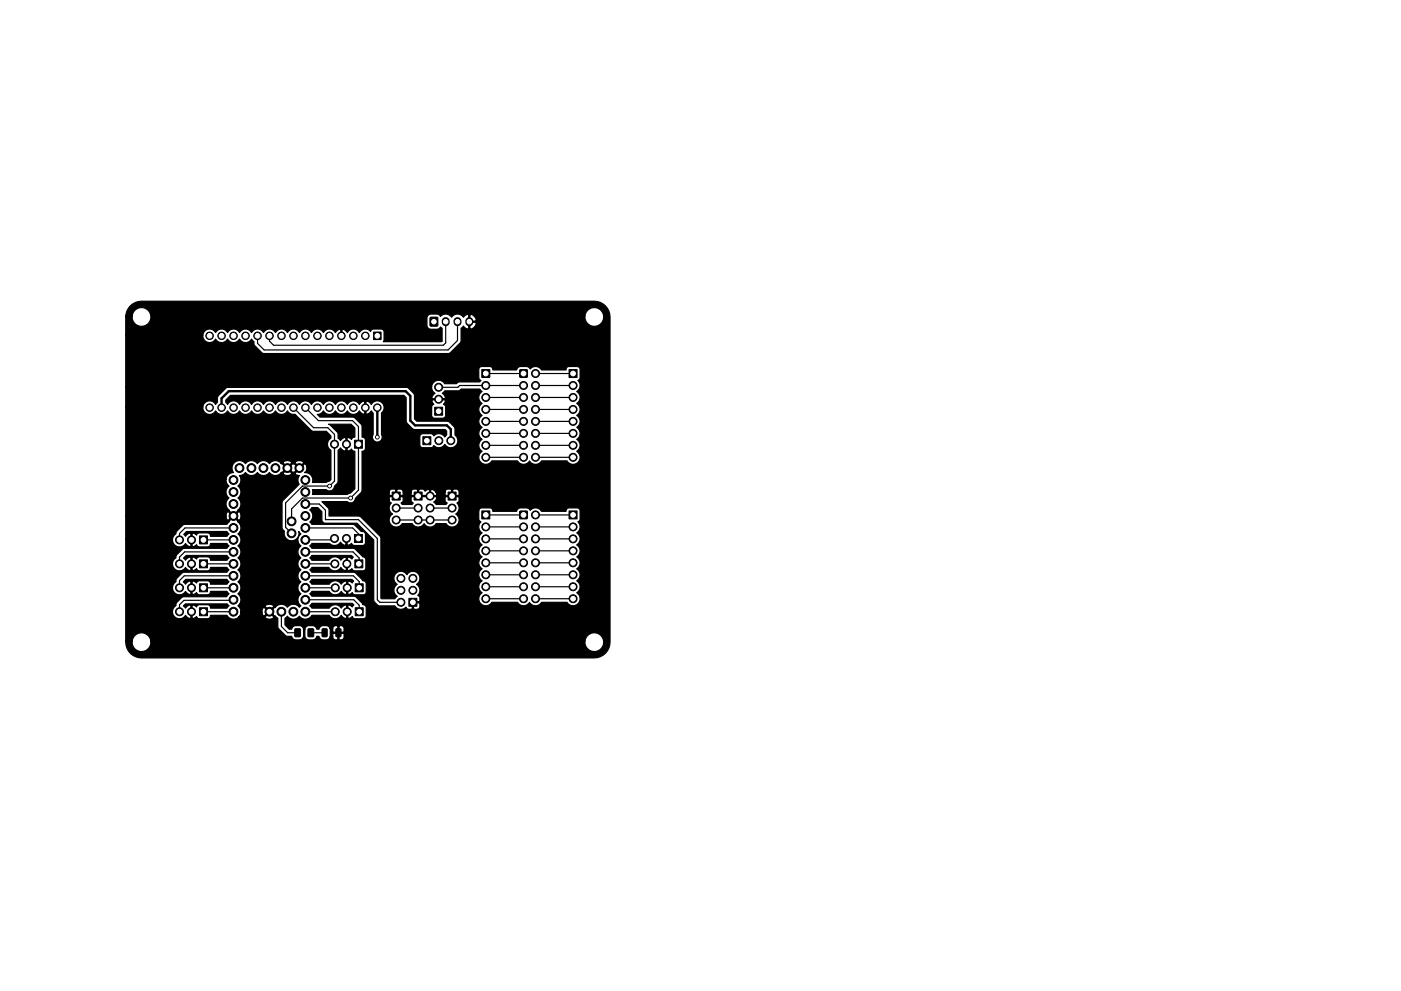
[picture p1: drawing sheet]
<svg xmlns="http://www.w3.org/2000/svg" width="297mm" height="210mm" viewBox="0 0 297 210" stroke-linecap="round" stroke-linejoin="round" font-family="sans-serif">
<g fill="#000" stroke="#000" stroke-width=".21">
<path d="M79.2 70.4h1.6v1.6h-1.6zM91.2 67.3l1.6 .1v1.8l-1.6-.1zM110.2 78.5h1.6v1.5h-1.6zM75.1 93.4h1.7v1.7h-1.7zM89.7 92.6h1.7v1.7h-1.7zM92.1 86.4h1.7v1.7h-1.7zM102.1 78.4h1.7v1.7h-1.7zM120.6 78.4h1.8v1.7h-1.8zM42.3 118.8h1.7v1.7h-1.7zM42.3 113.7h1.7v1.7h-1.7zM75.1 113.4h1.7v1.7h-1.7zM75.2 118.8h1.7v1.7h-1.7z"/>
<path d="M83.1 104.4h1.7v1.7h-1.7zM87.8 104.4h1.7v1.7h-1.7zM95 104.4h1.7v1.7h-1.7zM102.1 108.4h1.7v1.7h-1.7zM110.2 108.5h1.6v1.5h-1.6zM120.6 108.4h1.8v1.7h-1.8zM42.3 128.9h1.7v1.7h-1.7zM42.3 123.9h1.7v1.7h-1.7zM62.5 133.4l1.2 .1-.1 1.6-1.1-.1zM65.3 133.4l1.2 .1-.1 1.6-1.1-.1zM68.3 133.4h.9l.2 .1v1.4l-.1 .2h-.8l-.2-.1zM71.3 133.4h.8l.2 .1v1.4l-.1 .2h-.8l-.2-.1z"/>
<path d="M75.3 123.9h1.7v1.7h-1.7zM75.3 128.9h1.7v1.7h-1.7zM86.7 126.9h1.7v1.7h-1.7z"/>
<circle cx="44.4" cy="71.2" r=".8"/>
<circle cx="47" cy="71.2" r=".8"/>
<circle cx="49.5" cy="71.2" r=".8"/>
<circle cx="52.1" cy="71.2" r=".8"/>
<circle cx="54.6" cy="71.2" r=".8"/>
<circle cx="57.1" cy="71.2" r=".8"/>
<circle cx="59.7" cy="71.2" r=".8"/>
<circle cx="62.2" cy="71.2" r=".8"/>
<circle cx="64.8" cy="71.2" r=".8"/>
<circle cx="67.3" cy="71.2" r=".8"/>
<circle cx="69.8" cy="71.2" r=".8"/>
<circle cx="72.4" cy="71.2" r=".8"/>
<circle cx="74.9" cy="71.2" r=".8"/>
<circle cx="77.5" cy="71.2" r=".8"/>
<circle cx="113.5" cy="79.2" r=".85"/>
<circle cx="44.4" cy="86.5" r=".8"/>
<circle cx="47" cy="86.5" r=".8"/>
<circle cx="49.5" cy="86.5" r=".8"/>
<circle cx="50.8" cy="99.3" r=".94"/>
<circle cx="52.1" cy="86.5" r=".8"/>
<circle cx="53.3" cy="99.3" r=".94"/>
<circle cx="54.6" cy="86.5" r=".8"/>
<circle cx="55.8" cy="99.3" r=".94"/>
<circle cx="57.1" cy="86.5" r=".8"/>
<circle cx="58.4" cy="99.3" r=".94"/>
<circle cx="59.7" cy="86.5" r=".8"/>
<circle cx="60.9" cy="99.3" r=".94"/>
<circle cx="62.2" cy="86.5" r=".8"/>
<circle cx="63.5" cy="99.3" r=".94"/>
<circle cx="64.8" cy="86.5" r=".8"/>
<circle cx="67.3" cy="86.5" r=".8"/>
<circle cx="69.8" cy="86.5" r=".8"/>
<circle cx="70.9" cy="94.2" r=".85"/>
<circle cx="72.4" cy="86.5" r=".8"/>
<circle cx="73.5" cy="94.2" r=".85"/>
<circle cx="74.9" cy="86.5" r=".8"/>
<circle cx="77.5" cy="86.5" r=".8"/>
<circle cx="80" cy="86.5" r=".8"/>
<circle cx="80" cy="92.7" r=".4"/>
<circle cx="93" cy="82.2" r=".85"/>
<circle cx="93" cy="84.7" r=".85"/>
<circle cx="93" cy="93.5" r=".85"/>
<circle cx="95.6" cy="93.5" r=".85"/>
<circle cx="103" cy="84.3" r=".85"/>
<circle cx="103" cy="97" r=".85"/>
<circle cx="103" cy="89.4" r=".85"/>
<circle cx="103" cy="86.9" r=".85"/>
<circle cx="103" cy="94.5" r=".85"/>
<circle cx="103" cy="91.9" r=".85"/>
<circle cx="103" cy="81.8" r=".85"/>
<circle cx="111" cy="89.4" r=".85"/>
<circle cx="111" cy="86.9" r=".85"/>
<circle cx="111" cy="84.3" r=".85"/>
<circle cx="111" cy="97" r=".85"/>
<circle cx="111" cy="91.9" r=".85"/>
<circle cx="111" cy="81.8" r=".85"/>
<circle cx="111" cy="94.5" r=".85"/>
<circle cx="113.5" cy="91.9" r=".85"/>
<circle cx="113.5" cy="84.3" r=".85"/>
<circle cx="113.5" cy="86.9" r=".85"/>
<circle cx="113.5" cy="81.8" r=".85"/>
<circle cx="113.5" cy="94.5" r=".85"/>
<circle cx="113.5" cy="97" r=".85"/>
<circle cx="113.5" cy="89.4" r=".85"/>
<circle cx="121.5" cy="86.9" r=".85"/>
<circle cx="121.5" cy="94.5" r=".85"/>
<circle cx="121.5" cy="97" r=".85"/>
<circle cx="121.5" cy="91.9" r=".85"/>
<circle cx="121.5" cy="81.8" r=".85"/>
<circle cx="121.5" cy="89.4" r=".85"/>
<circle cx="121.5" cy="84.3" r=".85"/>
<circle cx="38.1" cy="114.5" r=".85"/>
<circle cx="38.1" cy="119.6" r=".85"/>
<circle cx="40.6" cy="114.5" r=".85"/>
<circle cx="40.6" cy="119.6" r=".85"/>
<circle cx="49.5" cy="112" r=".94"/>
<circle cx="49.5" cy="106.9" r=".94"/>
<circle cx="49.5" cy="109.5" r=".94"/>
<circle cx="49.5" cy="117.1" r=".94"/>
<circle cx="49.5" cy="104.4" r=".94"/>
<circle cx="49.5" cy="101.8" r=".94"/>
<circle cx="49.5" cy="114.5" r=".94"/>
<circle cx="49.5" cy="119.6" r=".94"/>
<circle cx="61.8" cy="113.2" r=".94"/>
<circle cx="61.8" cy="110.6" r=".94"/>
<circle cx="64.7" cy="104.4" r=".94"/>
<circle cx="64.7" cy="117.1" r=".94"/>
<circle cx="64.7" cy="109.5" r=".94"/>
<circle cx="64.7" cy="112" r=".94"/>
<circle cx="64.7" cy="101.8" r=".94"/>
<circle cx="64.7" cy="106.9" r=".94"/>
<circle cx="64.7" cy="114.5" r=".94"/>
<circle cx="64.7" cy="119.6" r=".94"/>
<circle cx="69.9" cy="103.1" r=".4"/>
<circle cx="70.9" cy="114.2" r=".85"/>
<circle cx="71" cy="119.6" r=".85"/>
<circle cx="73.5" cy="114.2" r=".85"/>
<circle cx="73.5" cy="119.6" r=".85"/>
<circle cx="74.3" cy="105.7" r=".4"/>
<circle cx="84" cy="110.3" r=".85"/>
<circle cx="84" cy="107.8" r=".85"/>
<circle cx="88.6" cy="107.8" r=".85"/>
<circle cx="88.6" cy="110.3" r=".85"/>
<circle cx="91.2" cy="107.8" r=".85"/>
<circle cx="91.2" cy="110.3" r=".85"/>
<circle cx="91.2" cy="105.2" r=".85"/>
<circle cx="95.9" cy="110.3" r=".85"/>
<circle cx="95.9" cy="107.8" r=".85"/>
<circle cx="103" cy="114.3" r=".85"/>
<circle cx="103" cy="111.8" r=".85"/>
<circle cx="103" cy="116.9" r=".85"/>
<circle cx="103" cy="119.4" r=".85"/>
<circle cx="111" cy="119.4" r=".85"/>
<circle cx="111" cy="114.3" r=".85"/>
<circle cx="111" cy="111.8" r=".85"/>
<circle cx="111" cy="116.9" r=".85"/>
<circle cx="113.5" cy="109.2" r=".85"/>
<circle cx="113.5" cy="116.9" r=".85"/>
<circle cx="113.5" cy="119.4" r=".85"/>
<circle cx="113.5" cy="114.3" r=".85"/>
<circle cx="113.5" cy="111.8" r=".85"/>
<circle cx="121.5" cy="116.9" r=".85"/>
<circle cx="121.5" cy="114.3" r=".85"/>
<circle cx="121.5" cy="111.8" r=".85"/>
<circle cx="121.5" cy="119.4" r=".85"/>
<circle cx="38.1" cy="129.8" r=".85"/>
<circle cx="38.1" cy="124.7" r=".85"/>
<circle cx="40.6" cy="129.8" r=".85"/>
<circle cx="40.6" cy="124.7" r=".85"/>
<circle cx="49.5" cy="124.7" r=".94"/>
<circle cx="49.5" cy="129.8" r=".94"/>
<circle cx="49.5" cy="127.2" r=".94"/>
<circle cx="49.5" cy="122.2" r=".94"/>
<circle cx="57.1" cy="129.8" r=".94"/>
<circle cx="59.7" cy="129.8" r=".94"/>
<circle cx="62.2" cy="129.8" r=".94"/>
<circle cx="64.7" cy="122.2" r=".94"/>
<circle cx="64.7" cy="127.2" r=".94"/>
<circle cx="64.7" cy="129.8" r=".94"/>
<circle cx="64.7" cy="124.7" r=".94"/>
<circle cx="71.1" cy="129.8" r=".85"/>
<circle cx="71.1" cy="124.7" r=".85"/>
<circle cx="73.6" cy="129.8" r=".85"/>
<circle cx="73.6" cy="124.7" r=".85"/>
<circle cx="85" cy="127.8" r=".85"/>
<circle cx="85" cy="122.7" r=".85"/>
<circle cx="85" cy="125.2" r=".85"/>
<circle cx="87.5" cy="122.7" r=".85"/>
<circle cx="87.5" cy="125.2" r=".85"/>
<circle cx="103" cy="121.9" r=".85"/>
<circle cx="103" cy="124.5" r=".85"/>
<circle cx="103" cy="127" r=".85"/>
<circle cx="111" cy="124.5" r=".85"/>
<circle cx="111" cy="121.9" r=".85"/>
<circle cx="111" cy="127" r=".85"/>
<circle cx="113.5" cy="121.9" r=".85"/>
<circle cx="113.5" cy="124.5" r=".85"/>
<circle cx="113.5" cy="127" r=".85"/>
<circle cx="121.5" cy="124.5" r=".85"/>
<circle cx="121.5" cy="121.9" r=".85"/>
<circle cx="121.5" cy="127" r=".85"/>
</g>
<path d="M94.5 68.1v.3M97 68.1v.3M99.5 68.1v.3" fill="none" stroke="#000" stroke-width="1.7"/>
<path d="M47 86.5v-2l1.5-1.5h37.5l1 1v5.2l1 1h6.7l.9 .9v2.4M80 86.5v6.2" fill="none" stroke="#000" stroke-width=".5"/>
<g fill="none" stroke="#000" stroke-width=".25">
<path d="M94.5 68.2v4.5l-.5 .5h-36l-.9-.8v-1.2M97 68.2v4l-2 2h-39l-1.4-1.4v-1.6M103 79.2h8M113.5 79.2h8M62.2 86.5l4.3 4.2h3l1.4 1.5v9.9l-1 1h-5.8l-3.5 3.6v5.2l1.2 1.3M64.8 86.5l2.7 2.7h7.2l1.3 1.3v13.5l-1.7 1.7h-10.2l-2.3 2.3v2.6M103 97h8M103 94.5h8M103 91.9h8M103 89.4h8M103 86.9h8M103 84.3h8"/>
<path d="M111 81.8h-13.5l-.4 .4h-4.1M113.5 97h8M113.5 94.5h8M113.5 91.9h8M113.5 89.4h8M113.5 86.9h8M113.5 84.3h8M113.5 81.8h8M43.1 119.6h6.4M43.1 114.5h6.4M49.5 117.1h-10.3l-1.1 1.1v1.4M49.5 112h-10.3l-1.1 1.2v1.3"/>
<path d="M64.7 112h10.1l1.4 1.4v1.1M64.7 117.1h10.1l1.4 1.3v1.2M64.7 106.9h3l1.3 1.3v2h7l4 4v13l.5 .6h4.5M64.7 119.6h6.4M64.7 114.5h6.4M84 110.3h11.8M84 107.8h4.7M91.2 107.8h4.6M103 119.4h8M103 116.9h8M103 114.3h8M103 111.8h8"/>
<path d="M103 109.2h8M113.5 119.4h8M113.5 116.9h8M113.5 114.3h8M113.5 111.8h8M113.5 109.2h8M43.1 124.7h6.4M43.1 129.8h6.4M49.5 122.2h-10.4l-1 1v1.5M49.5 127.2l-.1 .2h-10.4l-.9 .9v1.5M59.7 129.8v3.1l1.3 1.3h2.1M64.7 124.7h6.4"/>
<path d="M64.7 122.2h10.2l1.3 1.2v1.3M64.7 127.2h10.3l1.2 1.2v1.4M64.7 129.8h6.4M65.9 134.2h2.9M103 127h8M103 124.5h8M103 121.9h8M113.5 127h8M113.5 124.5h8M113.5 121.9h8"/>
</g>
<path d="M27.6 64.9a3.4 3.4 0 0 1 2.4-1l96.6 .1a3.3 3.3 0 0 1 2.7 3.3v69.6a3.3 3.3 0 0 1-3.3 2.7l-96.6-.1a3.4 3.4 0 0 1-2.7-3.4h1.3v.3a1.99 1.99 0 0 0 2.2 1.8 1.99 1.99 0 0 0 1.8-2.1h92v.3a1.99 1.99 0 0 0 3.1 1.5 1.99 1.99 0 0 0 0-3.3 1.99 1.99 0 0 0-3.1 1.5h-92l-.1-.4a1.99 1.99 0 0 0-2.1-1.4 1.99 1.99 0 0 0-1.8 1.8h-1.3v-21.7h9.9v.3a1.49 1.49 0 0 0 1.1 1.3 1.49 1.49 0 0 0 1.6-.7l.3 .3a.67 .67 0 0 0 .9 .3v-2.7l-.3-.1-.4 .2-.5 .5-.3-.4 .6-.6h8.5l.5 .5-.5 .5-3.5-.1a.64 .64 0 0 0-.6-.6h-1.8l-.5 .4-.6-.3h-.4v2.7a.7 .7 0 0 0 1-.3l.5 .4h1.8a.65 .65 0 0 0 .6-.7h3.5l.5 .5-.5 .5h-9.1l-1.5 1.3-.2 .6a1.55 1.55 0 0 0-.6 2.1 1.55 1.55 0 0 0 2.1 .6l.5-.5 .5 .5 .4 .2 .3-.2v-2.6a.96 .96 0 0 0-1.2 .6l-.4-.5 .6-.6h8.6l.5 .6-.5 .5h-3.5a.65 .65 0 0 0-.6-.8l-1.8 .1-.5 .4-.6-.4-.4 .1v2.6a.7 .7 0 0 0 1-.3l.5 .5h1.8a.65 .65 0 0 0 .6-.7h3.5l.5 .5-.5 .5h-9.2l-1.5 1.4-.1 .6a1.49 1.49 0 0 0-.3 2.4 1.49 1.49 0 0 0 2.3-.3l.3 .3a.67 .67 0 0 0 .9 .2v-2.6l-.3-.1-.4 .1-.5 .5-.4-.4 .5-.6h8.7l.5 .5-.5 .5h-3.5a.64 .64 0 0 0-.6-.7h-1.8l-.5 .5-.6-.4-.4 .1v2.6a.7 .7 0 0 0 1-.3l.5 .5h1.8a.65 .65 0 0 0 .6-.7h3.5l.5 .5-.5 .6h-9.2l-1.4 1.2-.2 .7-.2 .1a1.49 1.49 0 0 0 0 2.3 1.49 1.49 0 0 0 2.2-.3l.3 .3a.67 .67 0 0 0 .9 .2v-2.6l-.3-.2-.4 .2-.5 .5-.4-.4 .4-.5h8.9l.4 .4-.5 .5-3.5-.1a.64 .64 0 0 0-.6-.6h-1.8l-.5 .5-.6-.4-.4 .1v2.6a.7 .7 0 0 0 1-.3l.5 .5h1.8a.65 .65 0 0 0 .6-.8h3.5l.2 .3a1.57 1.57 0 0 0 2.3 .1h5.6l.1 .2 .9 .3 .7-.3 .1-.2-.9-.9-.9 .9h-5.6l.5-1h4.4a.75 .75 0 0 0 .5 .8l.9-.9-.9-.9a.89 .89 0 0 0-.5 1h-4.4l-.1-.6-.4-.6h5.6l.9 .9 .9-.9-.1-.3-.8-.2-.8 .2-.1 .3h-5.6l-.2-.2a1.57 1.57 0 0 0 0-2.5 1.57 1.57 0 0 0 0-2.6 1.57 1.57 0 0 0 0-2.5 1.57 1.57 0 0 0 0-2.5 1.57 1.57 0 0 0 0-2.6 1.57 1.57 0 0 0 0-2.5 1.57 1.57 0 0 0 0-2.6v-.1l-.9-1-1.4 1.6-9 .1-.4 .2-1.3 1.3-.1 .5-.6 .5-.1 .6h-9.9v-4.9h21.2l.2 .8 .3 .1 .9-.9h.4l.9 .9a1.09 1.09 0 0 0 0-1.8l-.9 .9h-.4l-.9-.9h-.3l-.2 .9h-21.2v-7.8h21.2l.2 .9 .5 .5a1.57 1.57 0 0 0 0 2.6 1.57 1.57 0 0 0 0 2.5v.2l.9 .9 .9-.9v-.2a1.57 1.57 0 0 0 0-2.5 1.57 1.57 0 0 0 0-2.6 1.56 1.56 0 0 0 .3-2.2l.8-.2 .5-.5a1.57 1.57 0 0 0 2.6 0 1.57 1.57 0 0 0 2.5 0 1.56 1.56 0 0 0 2.4 .2h.5l.1 .3 .6 .2 .6-.1 .5-.1v-.3l-.9-.9-.9 .9h-.5l1.3-1.1h.3l.9 .9h.4l.9-.9-.9-.9h-.4l-.9 .9h-.3l-1.3-1.1h.5l.9 .9 .9-.9h.8l.9 .9 .9-.9a1.09 1.09 0 0 0-1.8 0h-.8v-.2l-.9-.3-.8 .3-.1 .2h-.5a1.56 1.56 0 0 0-2.4 .2 1.57 1.57 0 0 0-2.5 0 1.57 1.57 0 0 0-2.6 0 1.58 1.58 0 0 0-2.2-.4 1.58 1.58 0 0 0-.3 2.3 1.57 1.57 0 0 0-1.6 1.4h-21.2v-15.4h16.3v.3a1.44 1.44 0 0 0 1.2 1.3 1.44 1.44 0 0 0 1.5-.7 1.44 1.44 0 0 0 2.6 0 1.44 1.44 0 0 0 2.5 0 1.44 1.44 0 0 0 2.5 0 1.44 1.44 0 0 0 2.6 0 1.44 1.44 0 0 0 2.5 0 1.44 1.44 0 0 0 2.6 0l.5 .6 1 .1 3.6 3.5 .4 .1h2.7l1 1v.5a1.48 1.48 0 0 0 0 2.5v6.3l-.4 .3-.6 .3h-3a1.64 1.64 0 0 0-1.6-2.2 1.09 1.09 0 0 0 0-1.8l-2 2v.3l.9 .2-.3 .8 .2 1-3.4 3.5-.2 .4v5.3l.1 .4 .4 .4a1.58 1.58 0 0 0 1.5 2 1.58 1.58 0 0 0 1.5-1.9l.4 .5a1.57 1.57 0 0 0 .1 2.5 1.57 1.57 0 0 0 0 2.6 1.57 1.57 0 0 0 0 2.5 1.57 1.57 0 0 0 0 2.5 1.57 1.57 0 0 0 0 2.6 1.57 1.57 0 0 0 0 2.5l-.4 .3a1.57 1.57 0 0 0-2.5 .1 1.57 1.57 0 0 0-2.6 0h-.1l-.9 .9 1.6 1.4 .1 2.1 1.6 1.6 1.3 .1a.88 .88 0 0 0 .8 .8l.9-.1 .6-.3 .2-.5v-1.3h.2v1.3a.89 .89 0 0 0 .9 .9l1.1-.1 .4-.3 .1-.4h.5a.88 .88 0 0 0 .9 .8l1-.1 .5-.6h.5l.1 .1a.64 .64 0 0 0 1 .4v-1.2h.3v1.2l.1 .2a.7 .7 0 0 0 1-.7l-.1-.6-.1-.1h-2.1l-.1 .1-.1 .6h-.5v-1.7h.5l.1 .6 .1 .1h.9v-1.2h.3v1.2h.9l.1-.1v-.8a.64 .64 0 0 0-1-.3l-.4-.2a.7 .7 0 0 0-1 .7h-.5l-.5-.6-1-.1-.6 .3-.3 .5h-.5a.88 .88 0 0 0-.8-.8l-1.1 .1-.4 .3-.2 .5h-.2a.89 .89 0 0 0-.9-.9l-1.1 .1-.4 .3-.1 .4h-.6l-.9-.9v-1.4l.6-.4a1.57 1.57 0 0 0 2.5-.1 1.57 1.57 0 0 0 2.6-.2h3.7l.1 .2a1.49 1.49 0 0 0 2.5-.1l.2 .3a.67 .67 0 0 0 .9 .2v-2.6l-.2-.2-.4 .2-.5 .5-.2-.2a1.49 1.49 0 0 0-2.4 .2h-3.7l-.4-.5 .4-.5h8.6l.3 .4-.3 .4-.6-.4-.4 .1v2.6a.7 .7 0 0 0 1-.3l.5 .5h1.8a.64 .64 0 0 0 .6-.7v-1.8a.65 .65 0 0 0-.7-.5l-.2-.4-1.6-1.4h-9l-.4-.5 .4-.5h3.7l.1 .2a1.49 1.49 0 0 0 2.5-.2l.2 .3a.67 .67 0 0 0 .9 .2v-2.6l-.2-.1-.4 .1-.5 .5-.2-.1a1.49 1.49 0 0 0-2.4 .1h-3.7l-.4-.5 .4-.5h8.5l.4 .4-.3 .4-.6-.4-.4 .1v2.6a.7 .7 0 0 0 1-.3l.5 .5h1.8a.64 .64 0 0 0 .6-.6v-1.9a.66 .66 0 0 0-.7-.5l-1.4-1.6-.4-.2h-9l-.4-.5 .4-.5h3.6a1.48 1.48 0 0 0 2.6 0l.2 .3a.67 .67 0 0 0 .9 .2v-2.6l-.2-.1-.4 .2-.5 .5-.1-.2a1.49 1.49 0 0 0-2.5 .2h-3.6l-.4-.5 .4-.6h8.4l.4 .4-.3 .4-.6-.4-.3 .1v2.6a.7 .7 0 0 0 .9-.3l.5 .5h1.8a.64 .64 0 0 0 .7-.6v-1.8a.64 .64 0 0 0-.7-.6l-1.5-1.6-.4-.2h-8.9l-.4-.5 .4-.5h3.8a1.48 1.48 0 0 0 2.3-.3l.3 .3a.67 .67 0 0 0 .8 .3v-1.5h.3v1.5l.2 .1 .7-.4 .5 .4h1.8a.64 .64 0 0 0 .7-.6v-1.8a.71 .71 0 0 0-.9-.5l-1.7-1.5-8.8-.1-.4-.5a1.57 1.57 0 0 0 0-2.5l.4-.5h1.3l.8 .9v1.6a.76 .76 0 0 0 .8 .8h6.7l3.5 3.6 .1 12.9 .7 .8 .4 .2h3.3l.1 .2a1.48 1.48 0 0 0 2.3 .1l.3 .4 .9 .1 .1-.2v-1.2h.3v1.2l.1 .2h.6a.64 .64 0 0 0 .6-.7v-.5l-.1-.2h-1.5v-.3l1.5 .1 .1-.2v-.8l-.4-.4a1.48 1.48 0 0 0-.3-2.3 1.49 1.49 0 0 0 .3-2.3 1.49 1.49 0 0 0-2.3 .2 1.49 1.49 0 0 0-2.4-.2 1.49 1.49 0 0 0 .3 2.3 1.48 1.48 0 0 0 0 2.5l-.5 .5-2.9-.1v-12.7l-.2-.4-4.3-4.3h-6.5l-.1-1.5-1.4-1.6h5.3a1.03 1.03 0 0 0 1.7-.3h7.2l.1 .4 .4 .2a1.48 1.48 0 0 0 .2 2.4 1.49 1.49 0 0 0-.2 2.3 1.49 1.49 0 0 0 2.3-.3h2.1l.1 .2a1.49 1.49 0 0 0 2.4-.2 1.48 1.48 0 0 0 2.6 0h2.1l.1 .2a1.49 1.49 0 0 0 2.3 0 1.49 1.49 0 0 0-.4-2.2l.6-.7h4.3v1.8l.5 .5-.2 .1a1.48 1.48 0 0 0 .4 2.3 1.48 1.48 0 0 0 0 2.5 1.48 1.48 0 0 0 0 2.5 1.48 1.48 0 0 0 0 2.6 1.48 1.48 0 0 0 0 2.5 1.48 1.48 0 0 0 0 2.6 1.49 1.49 0 0 0-.2 2.3 1.49 1.49 0 0 0 2.3-.3h5.4l.1 .2a1.49 1.49 0 0 0 2.5-.2 1.48 1.48 0 0 0 2.5 0h5.4l.1 .2a1.49 1.49 0 0 0 2.3 0 1.49 1.49 0 0 0-.3-2.2 1.48 1.48 0 0 0 0-2.6 1.48 1.48 0 0 0 0-2.5 1.48 1.48 0 0 0 0-2.6 1.48 1.48 0 0 0 0-2.5 1.48 1.48 0 0 0 0-2.5 1.48 1.48 0 0 0 .2-2.4l.5-.5v-1.8a.64 .64 0 0 0-.6-.6h-1.9a.65 .65 0 0 0-.5 .7h-5.2l-.1-.2a1.49 1.49 0 0 0-2.3 0l-.6-.5h-1.4l-.6 .2-.3 .5h-5a.65 .65 0 0 0-.7-.7h-1.8l-.3 .1-.2 .5h-4.3l.1-.8-.4-.9 .4-.5v-.7l-.1-.1h-2.7l-.1 .1v.7l.4 .5-.2 .3h-2.1l-.5-.5 .3-.3a.67 .67 0 0 0 .2-.8h-5.2l-.1 .1v.7l.4 .5-.2 .3h-2.1l-.3-.3 .5-.5v-.7l-.2-.1h-2.6l-.2 .1v.6h-7.2l.1-.4 1.2-1.3h5.9v.6l.2 .1h1.2v-1.2h.2v1.2h1.2l.2-.1v-.6h1.7v.6l.1 .1h1.2v-1.2h.3v1.2h2.3v-1.2h.2v1.2h1.2l.1-.2-.2-.5h2v.6l.1 .1h1.2v-1.2h.3v1.2h1.2l.1-.1v-.6a.64 .64 0 0 0-.6-.6h-.6l-.1 .1-1.1-.1-.4 .1-.1 .5h-2l-.3-.3a.8 .8 0 0 0-1-.2 .8 .8 0 0 0-1 .3l-.5-.4-1.1 .1-.1-.1h-.6a.64 .64 0 0 0-.6 .6h-1.7l-.1-.4-.4-.2-1.1 .1-.2-.1h-.6a.64 .64 0 0 0-.6 .6h-5.9l.2-.4v-8.3a.64 .64 0 0 0 .7-.6v-1.8a.65 .65 0 0 0-.7-.5l-.1-2.6-1.5-1.6-.5-.1h-6.9l-.5-.6 .7-.1 .6-.6 .1 .2a1.44 1.44 0 0 0 2.4-.2 1.44 1.44 0 0 0 2.6 0 1.44 1.44 0 0 0 2.5 0l.3 .4a.62 .62 0 0 0 .8 .2v-2.6h.3v2.6l.2 .1 .4-.2 .5-.5 .4 .4v4.6a1.04 1.04 0 0 0 .9 1.6 1.04 1.04 0 0 0 .9-1.6v-4.6a1.44 1.44 0 0 0 0-2.2 1.44 1.44 0 0 0-2.2 .4l-.3-.4a.89 .89 0 0 0-1.1-.2 .94 .94 0 0 0-1.1 .6 1.44 1.44 0 0 0-2.5 0 1.44 1.44 0 0 0-2.6 0 1.44 1.44 0 0 0-2.5 0 1.44 1.44 0 0 0-2.6 0 1.44 1.44 0 0 0-2.5 0 1.44 1.44 0 0 0-2.5 0 1.44 1.44 0 0 0-2.6 0 1.44 1.44 0 0 0-2.5 0 1.44 1.44 0 0 0-2.6 0 1.44 1.44 0 0 0-2.5 0 1.44 1.44 0 0 0-2.5 0 .85 .85 0 0 1-.4-.9l1-1h36.7l.5 .5v4.8l.3 .7 1 1 .4 .2h6.6l.3 .3v.9l-.4 .4a1.48 1.48 0 0 0-2.3-.2l-.5-.5h-1.8a.64 .64 0 0 0-.7 .6v1.9l.3 .4 2.1 .1 .3-.1 .3-.4 .1 .2a1.48 1.48 0 0 0 2.2-.4 1.49 1.49 0 0 0 2.3 .3 1.49 1.49 0 0 0-.1-2.3l-.1-1.6-1.3-1.3h-6.7l-.5-.5v-2.5h3.6v1.7l.2 .4 .4 .2h1.7a.64 .64 0 0 0 .7-.6v-1.8l-.5-.5 .4-.6-.1-.4h-2.6a.7 .7 0 0 0 .3 1l-.4 .2-.1 .4h-3.6l-.1-2.7-1.2-1.3-.6-.3h-37.5l-.6 .3-1.5 1.5-.3 .4v1.1l-.4 .4-.1-.2a1.44 1.44 0 0 0-1.6-.5 1.44 1.44 0 0 0-1 1.2h-16.3v-4.3h64.8l.2 .9 .5 .5-.5 .5-.1 .5 .1 .2h2.6a.96 .96 0 0 0-.5-1.2l.5-.5h2.9l.6-.4h3.9l.5 .6a1.48 1.48 0 0 0 0 2.5 1.48 1.48 0 0 0 0 2.5 1.48 1.48 0 0 0 0 2.6 1.48 1.48 0 0 0 0 2.5 1.48 1.48 0 0 0 0 2.6 1.49 1.49 0 0 0-.2 2.3 1.49 1.49 0 0 0 2.3-.3h5.4l.1 .2a1.49 1.49 0 0 0 2.5-.2 1.48 1.48 0 0 0 2.5 0h5.4l.1 .2a1.49 1.49 0 0 0 2.3 0 1.49 1.49 0 0 0-.3-2.2 1.48 1.48 0 0 0 0-2.6 1.48 1.48 0 0 0 0-2.5 1.48 1.48 0 0 0 0-2.6 1.48 1.48 0 0 0 0-2.5 1.48 1.48 0 0 0 0-2.5 1.48 1.48 0 0 0 .2-2.4l.5-.5v-1.8a.64 .64 0 0 0-.6-.6h-1.9a.65 .65 0 0 0-.5 .7h-5.2l-.1-.2a1.49 1.49 0 0 0-2.3 0l-.6-.5h-1.4l-.6 .2-.3 .5h-5a.65 .65 0 0 0-.7-.7h-1.8l-.4 .2-.1 2.2 .5 .5-.3 .3h-4.2l-.7 .4h-2.5l-.1-.2a1.49 1.49 0 0 0-1.6-.5 1.49 1.49 0 0 0-1.1 1.3h-64.8v-10.9h16.3v.3a1.44 1.44 0 0 0 1.2 1.3 1.44 1.44 0 0 0 1.5-.8 1.44 1.44 0 0 0 2.6 0 1.44 1.44 0 0 0 2.5 0 1.44 1.44 0 0 0 2.5 0l.5 .6 .1 .5 .2 .4 1.4 1.4 .5 .2h39l.5-.2 2.1-2.1 .2-.5v-2.5l.5-.5 .1 .2a.8 .8 0 0 0 1 .3v-1.3h.2v1.3l.3 .1 .7-.4 .4-.8-.2-.2h-1.4v-1.6h.2v1.3h1.2a.84 .84 0 0 0-.3-1h23.5v.3a1.99 1.99 0 0 0 3.1 1.5 1.99 1.99 0 0 0 0-3.3 1.99 1.99 0 0 0-3.1 1.5h-23.5l-.1-.2a.8 .8 0 0 0-1-.1 .88 .88 0 0 0-1.1 .5 1.49 1.49 0 0 0-2.5 0 1.48 1.48 0 0 0-2.4-.2l-.6-.4-1.4-.1-.5 .2-.4 .6v1.6a.89 .89 0 0 0 .9 .9l1.4-.1 .6-.4 .3 .3v2.8h-12.4l.1-.5v-1.6a.64 .64 0 0 0-.6-.6h-1.7l-.4 .2-.1 .3-.2-.2a1.44 1.44 0 0 0-2.2 .5 1.44 1.44 0 0 0-2.6 0l-.3-.4a.62 .62 0 0 0-.8-.2v1.4h-.3l.1-1.4-.3-.1-.4 .1-.5 .6a1.44 1.44 0 0 0-2.5 0 1.44 1.44 0 0 0-2.6 0 1.44 1.44 0 0 0-2.5 0 1.44 1.44 0 0 0-2.5 0 1.44 1.44 0 0 0-2.6 0 1.44 1.44 0 0 0-2.5 0 1.44 1.44 0 0 0-2.6 0 1.44 1.44 0 0 0-2.5 0 1.44 1.44 0 0 0-2.5 0 1.44 1.44 0 0 0-2.6 0 1.44 1.44 0 0 0-1.5-.8 1.44 1.44 0 0 0-1.2 1.3h-16.3v-4h1.3a1.99 1.99 0 0 0 2.7 2 1.99 1.99 0 0 0 .7-3.3 1.99 1.99 0 0 0-3.3 .9l-.1 .4h-1.3a3.2 3.2 0 0 1 .9-2.2zM69.7 90h4.7l.8 .8v2a.65 .65 0 0 0-.7 .4 .67 .67 0 0 0-.9-.3v2.7a.7 .7 0 0 0 .9-.3 .64 .64 0 0 0 .7 .4v8l-.9 .9-.7 .3h-7.4v-1h3a1.03 1.03 0 0 0 1.1 .2 1.03 1.03 0 0 0 .6-.9l.8-1v-6.7l.5-.5 .3 .3a.67 .67 0 0 0 .8 .3v-2.7a.96 .96 0 0 0-1.1 .6l-.5-.5-.1-1.3zM64.5 104.4l.3-.2 .1 .2-.2 .2z" fill="#000" stroke="#000" stroke-width=".25"/>
<g fill="#fff" stroke="#fff" stroke-width=".21">
<circle cx="80" cy="92.7" r=".2"/>
<circle cx="69.9" cy="103.1" r=".2"/>
<circle cx="74.3" cy="105.7" r=".2"/>
<circle cx="95.6" cy="93.5" r=".5"/>
<circle cx="93" cy="93.5" r=".5"/>
<circle cx="90.5" cy="93.5" r=".5"/>
<circle cx="57.1" cy="129.8" r=".51"/>
<circle cx="49.5" cy="101.8" r=".51"/>
<circle cx="49.5" cy="104.4" r=".51"/>
<circle cx="49.5" cy="106.9" r=".51"/>
<circle cx="49.5" cy="109.5" r=".51"/>
<circle cx="49.5" cy="112" r=".51"/>
<circle cx="49.5" cy="114.5" r=".51"/>
<circle cx="49.5" cy="117.1" r=".51"/>
<circle cx="49.5" cy="119.6" r=".51"/>
<circle cx="49.5" cy="122.2" r=".51"/>
<circle cx="49.5" cy="124.7" r=".51"/>
<circle cx="49.5" cy="127.2" r=".51"/>
<circle cx="49.5" cy="129.8" r=".51"/>
<circle cx="64.7" cy="129.8" r=".51"/>
<circle cx="64.7" cy="127.2" r=".51"/>
<circle cx="64.7" cy="124.7" r=".51"/>
<circle cx="64.7" cy="122.2" r=".51"/>
<circle cx="64.7" cy="119.6" r=".51"/>
<circle cx="64.7" cy="117.1" r=".51"/>
<circle cx="64.7" cy="114.5" r=".51"/>
<circle cx="64.7" cy="112" r=".51"/>
<circle cx="64.7" cy="109.5" r=".51"/>
<circle cx="64.7" cy="106.9" r=".51"/>
<circle cx="64.7" cy="104.4" r=".51"/>
<circle cx="64.7" cy="101.8" r=".51"/>
<circle cx="59.7" cy="129.8" r=".51"/>
<circle cx="62.2" cy="129.8" r=".51"/>
<circle cx="61.8" cy="110.6" r=".51"/>
<circle cx="61.8" cy="113.2" r=".51"/>
<circle cx="50.8" cy="99.3" r=".51"/>
<circle cx="53.3" cy="99.3" r=".51"/>
<circle cx="55.9" cy="99.3" r=".51"/>
<circle cx="58.4" cy="99.3" r=".51"/>
<circle cx="60.9" cy="99.3" r=".51"/>
<circle cx="63.5" cy="99.3" r=".51"/>
<circle cx="95.9" cy="110.3" r=".5"/>
<circle cx="95.9" cy="107.8" r=".5"/>
<circle cx="95.9" cy="105.2" r=".5"/>
<circle cx="91.2" cy="110.3" r=".5"/>
<circle cx="88.6" cy="110.3" r=".5"/>
<circle cx="91.2" cy="107.8" r=".5"/>
<circle cx="88.6" cy="107.8" r=".5"/>
<circle cx="91.2" cy="105.2" r=".5"/>
<circle cx="88.6" cy="105.2" r=".5"/>
<circle cx="84" cy="110.3" r=".5"/>
<circle cx="84" cy="107.8" r=".5"/>
<circle cx="84" cy="105.2" r=".5"/>
<circle cx="121.5" cy="127" r=".5"/>
<circle cx="121.5" cy="124.5" r=".5"/>
<circle cx="121.5" cy="121.9" r=".5"/>
<circle cx="121.5" cy="119.4" r=".5"/>
<circle cx="121.5" cy="116.9" r=".5"/>
<circle cx="121.5" cy="114.3" r=".5"/>
<circle cx="121.5" cy="111.8" r=".5"/>
<circle cx="121.5" cy="109.2" r=".5"/>
<circle cx="121.5" cy="97" r=".5"/>
<circle cx="121.5" cy="94.5" r=".5"/>
<circle cx="121.5" cy="91.9" r=".5"/>
<circle cx="121.5" cy="89.4" r=".5"/>
<circle cx="121.5" cy="86.9" r=".5"/>
<circle cx="121.5" cy="84.3" r=".5"/>
<circle cx="121.5" cy="81.8" r=".5"/>
<circle cx="121.5" cy="79.2" r=".5"/>
<circle cx="103" cy="127" r=".5"/>
<circle cx="103" cy="124.5" r=".5"/>
<circle cx="103" cy="121.9" r=".5"/>
<circle cx="103" cy="119.4" r=".5"/>
<circle cx="103" cy="116.9" r=".5"/>
<circle cx="103" cy="114.3" r=".5"/>
<circle cx="103" cy="111.8" r=".5"/>
<circle cx="103" cy="109.2" r=".5"/>
<circle cx="103" cy="97" r=".5"/>
<circle cx="103" cy="94.5" r=".5"/>
<circle cx="103" cy="91.9" r=".5"/>
<circle cx="103" cy="89.4" r=".5"/>
<circle cx="103" cy="86.9" r=".5"/>
<circle cx="103" cy="84.3" r=".5"/>
<circle cx="103" cy="81.8" r=".5"/>
<circle cx="103" cy="79.2" r=".5"/>
<circle cx="126" cy="136.2" r="1.35"/>
<circle cx="126" cy="67.2" r="1.35"/>
<circle cx="30" cy="136.2" r="1.35"/>
<circle cx="30" cy="67.2" r="1.35"/>
<circle cx="113.5" cy="127" r=".5"/>
<circle cx="113.5" cy="124.5" r=".5"/>
<circle cx="113.5" cy="121.9" r=".5"/>
<circle cx="113.5" cy="119.4" r=".5"/>
<circle cx="113.5" cy="116.9" r=".5"/>
<circle cx="113.5" cy="114.3" r=".5"/>
<circle cx="113.5" cy="111.8" r=".5"/>
<circle cx="113.5" cy="109.2" r=".5"/>
<circle cx="111" cy="127" r=".5"/>
<circle cx="111" cy="124.5" r=".5"/>
<circle cx="111" cy="121.9" r=".5"/>
<circle cx="111" cy="119.4" r=".5"/>
<circle cx="111" cy="116.9" r=".5"/>
<circle cx="111" cy="114.3" r=".5"/>
<circle cx="111" cy="111.8" r=".5"/>
<circle cx="111" cy="109.2" r=".5"/>
<circle cx="113.5" cy="97" r=".5"/>
<circle cx="113.5" cy="94.5" r=".5"/>
<circle cx="113.5" cy="91.9" r=".5"/>
<circle cx="113.5" cy="89.4" r=".5"/>
<circle cx="113.5" cy="86.9" r=".5"/>
<circle cx="113.5" cy="84.3" r=".5"/>
<circle cx="113.5" cy="81.8" r=".5"/>
<circle cx="113.5" cy="79.2" r=".5"/>
<circle cx="111" cy="97" r=".5"/>
<circle cx="111" cy="94.5" r=".5"/>
<circle cx="111" cy="91.9" r=".5"/>
<circle cx="111" cy="89.4" r=".5"/>
<circle cx="111" cy="86.9" r=".5"/>
<circle cx="111" cy="84.3" r=".5"/>
<circle cx="111" cy="81.8" r=".5"/>
<circle cx="111" cy="79.2" r=".5"/>
<circle cx="93" cy="82.2" r=".5"/>
<circle cx="93" cy="84.7" r=".5"/>
<circle cx="93" cy="87.2" r=".5"/>
<circle cx="70.9" cy="94.2" r=".5"/>
<circle cx="73.5" cy="94.2" r=".5"/>
<circle cx="76" cy="94.2" r=".5"/>
<circle cx="99.5" cy="68.2" r=".48"/>
<circle cx="97" cy="68.2" r=".48"/>
<circle cx="94.5" cy="68.2" r=".48"/>
<circle cx="92" cy="68.2" r=".48"/>
<circle cx="38.1" cy="129.8" r=".5"/>
<circle cx="40.6" cy="129.8" r=".5"/>
<circle cx="43.1" cy="129.8" r=".5"/>
<circle cx="38.1" cy="124.7" r=".5"/>
<circle cx="40.6" cy="124.7" r=".5"/>
<circle cx="43.1" cy="124.7" r=".5"/>
<circle cx="38.1" cy="119.6" r=".5"/>
<circle cx="40.6" cy="119.6" r=".5"/>
<circle cx="43.1" cy="119.6" r=".5"/>
<circle cx="38.1" cy="114.5" r=".5"/>
<circle cx="40.6" cy="114.5" r=".5"/>
<circle cx="43.1" cy="114.5" r=".5"/>
<circle cx="70.9" cy="114.2" r=".5"/>
<circle cx="73.5" cy="114.2" r=".5"/>
<circle cx="76" cy="114.2" r=".5"/>
<circle cx="71" cy="119.6" r=".5"/>
<circle cx="73.5" cy="119.6" r=".5"/>
<circle cx="76.1" cy="119.6" r=".5"/>
<circle cx="71.1" cy="124.7" r=".5"/>
<circle cx="73.6" cy="124.7" r=".5"/>
<circle cx="76.2" cy="124.7" r=".5"/>
<circle cx="71.1" cy="129.8" r=".5"/>
<circle cx="73.6" cy="129.8" r=".5"/>
<circle cx="76.2" cy="129.8" r=".5"/>
<circle cx="85" cy="122.7" r=".5"/>
<circle cx="87.5" cy="122.7" r=".5"/>
<circle cx="85" cy="125.2" r=".5"/>
<circle cx="87.5" cy="125.2" r=".5"/>
<circle cx="85" cy="127.8" r=".5"/>
<circle cx="87.5" cy="127.8" r=".5"/>
<circle cx="44.4" cy="86.5" r=".5"/>
<circle cx="44.4" cy="71.2" r=".5"/>
<circle cx="80" cy="86.5" r=".5"/>
<circle cx="47" cy="71.2" r=".5"/>
<circle cx="77.5" cy="86.5" r=".5"/>
<circle cx="49.5" cy="71.2" r=".5"/>
<circle cx="74.9" cy="86.5" r=".5"/>
<circle cx="52.1" cy="71.2" r=".5"/>
<circle cx="72.4" cy="86.5" r=".5"/>
<circle cx="54.6" cy="71.2" r=".5"/>
<circle cx="69.8" cy="86.5" r=".5"/>
<circle cx="57.1" cy="71.2" r=".5"/>
<circle cx="67.3" cy="86.5" r=".5"/>
<circle cx="59.7" cy="71.2" r=".5"/>
<circle cx="64.8" cy="86.5" r=".5"/>
<circle cx="62.2" cy="71.2" r=".5"/>
<circle cx="62.2" cy="86.5" r=".5"/>
<circle cx="64.8" cy="71.2" r=".5"/>
<circle cx="59.7" cy="86.5" r=".5"/>
<circle cx="67.3" cy="71.2" r=".5"/>
<circle cx="57.1" cy="86.5" r=".5"/>
<circle cx="69.8" cy="71.2" r=".5"/>
<circle cx="54.6" cy="86.5" r=".5"/>
<circle cx="72.4" cy="71.2" r=".5"/>
<circle cx="52.1" cy="86.5" r=".5"/>
<circle cx="74.9" cy="71.2" r=".5"/>
<circle cx="49.5" cy="86.5" r=".5"/>
<circle cx="77.5" cy="71.2" r=".5"/>
<circle cx="47" cy="86.5" r=".5"/>
<circle cx="80" cy="71.2" r=".5"/>
</g>
</svg>
